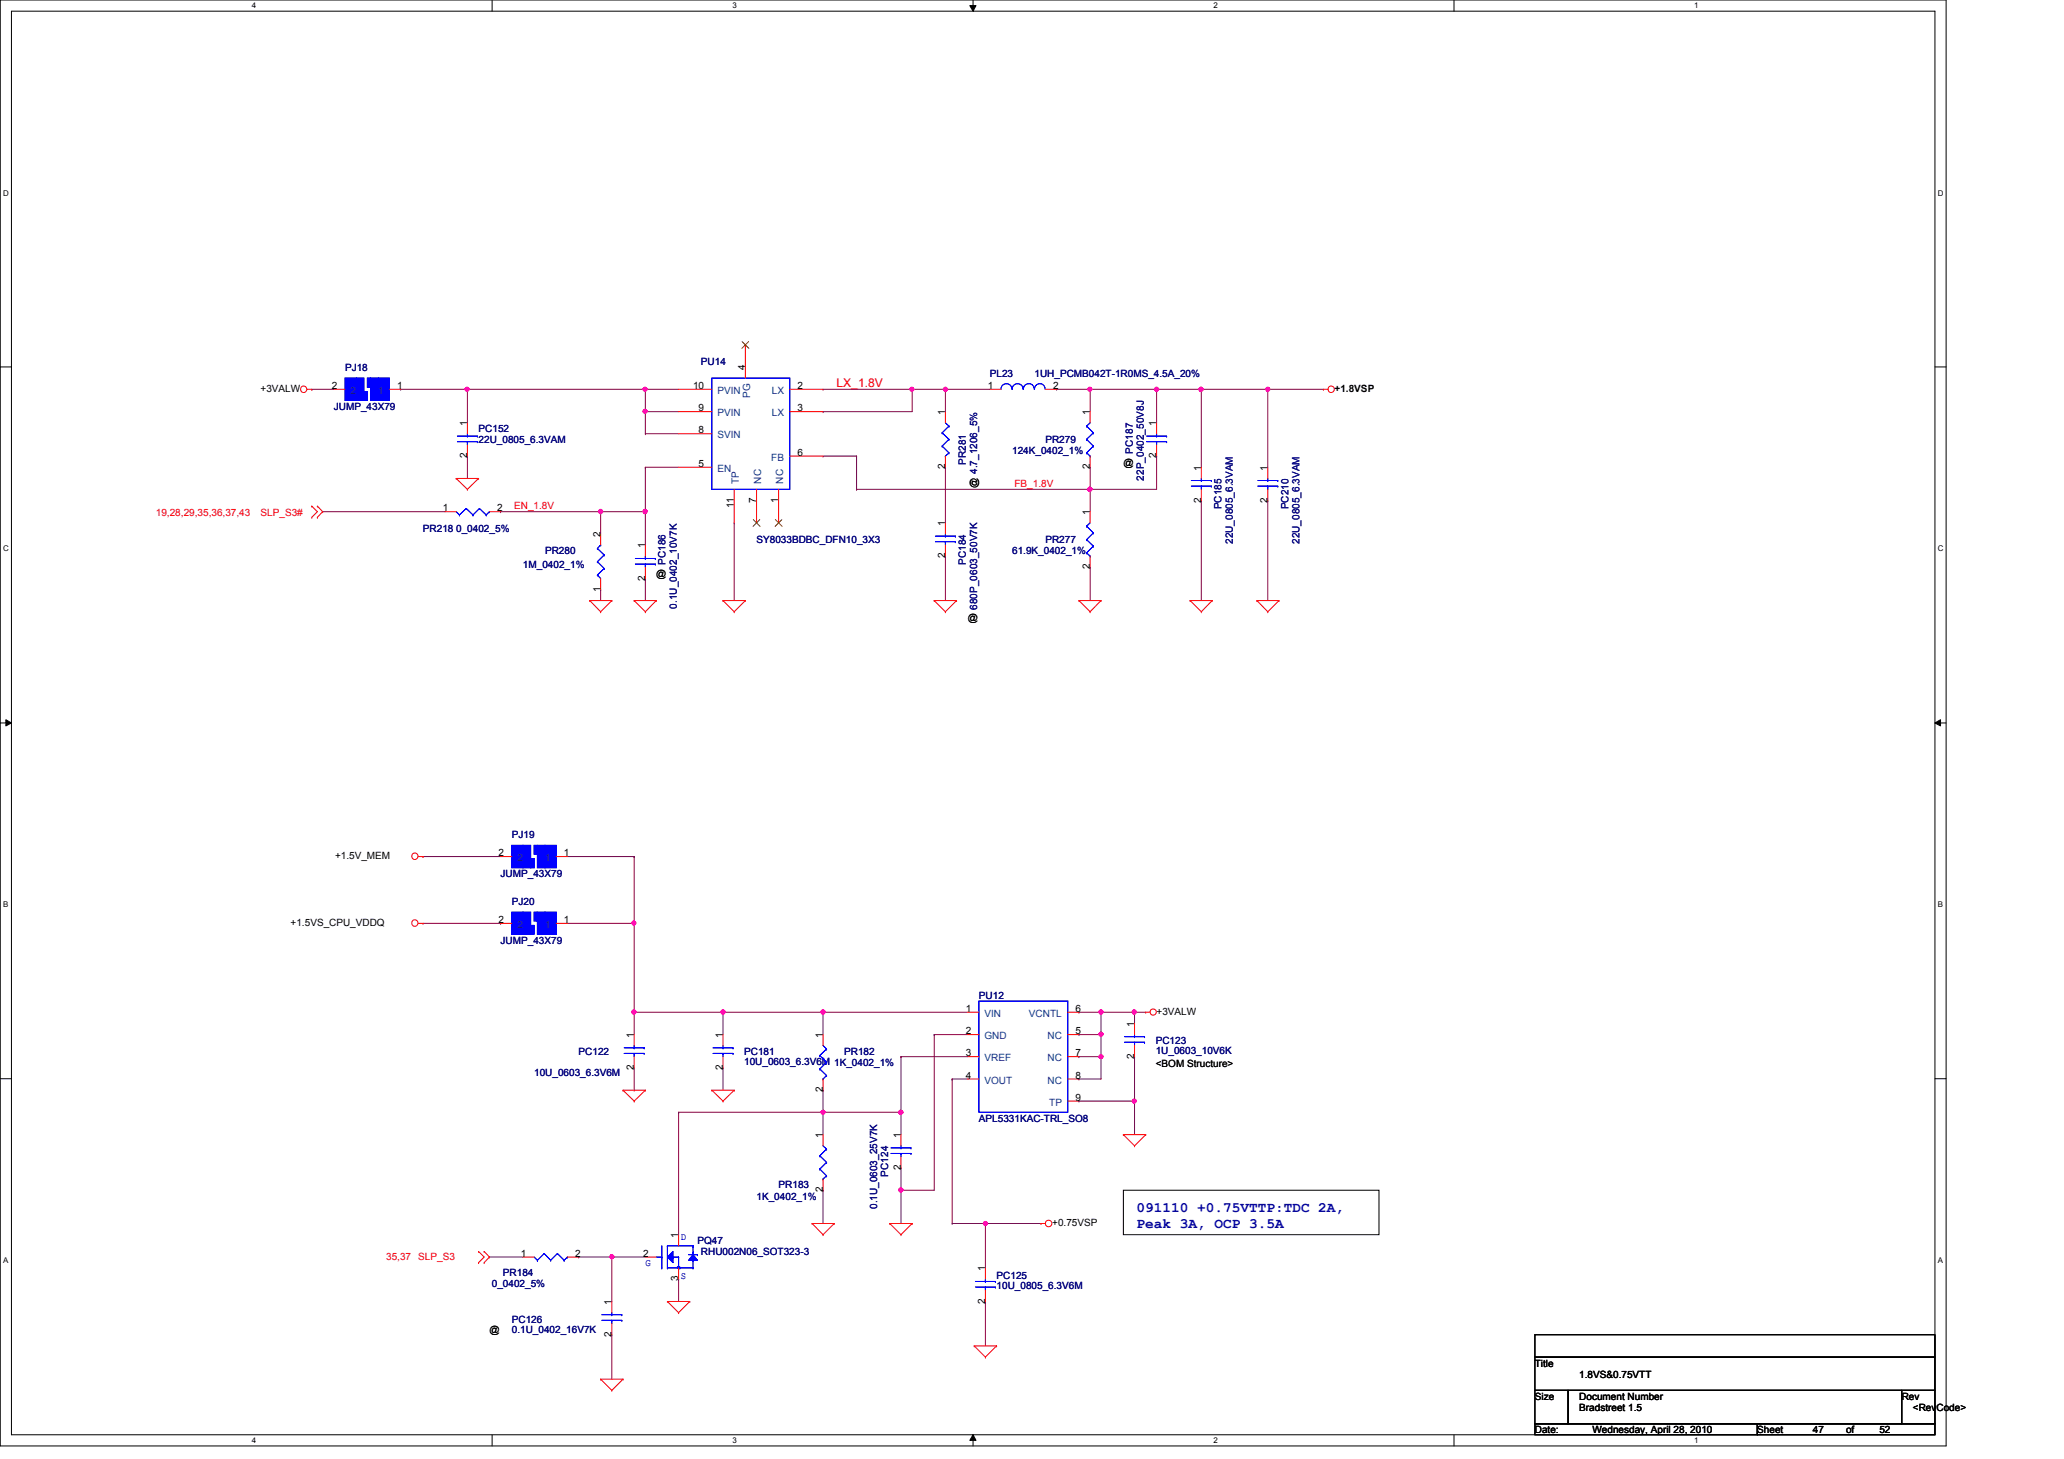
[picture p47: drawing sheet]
<svg xmlns="http://www.w3.org/2000/svg" width="297mm" height="210mm" viewBox="0 0 297 210" stroke-linecap="round" stroke-linejoin="round" font-family="sans-serif">
<defs><g id="words">
<g font-size="2.1" fill="#0000a0">
<text x="163.6" y="174.4">091110 +0.75VTTP:TDC 2A,</text>
<text x="163.6" y="176.7">Peak 3A, OCP 3.5A</text>
</g>
<text font-size="1.7" fill="#f00" x="120.4" y="55.7">LX_1.8V</text>
<g font-size="1.4" fill="#000080">
<text x="49.7" y="53.4">PJ18</text>
<text x="100.9" y="52.6">PU14</text>
<text x="48" y="59">JUMP_43X79</text>
<text x="142.4" y="54.2">PL23</text>
<text x="148.9" y="54.2">1UH_PCMB042T-1R0MS_4.5A_20%</text>
<text x="68.9" y="62.2">PC152</text>
<text x="68.9" y="63.8">22U_0805_6.3VAM</text>
<text x="145.7" y="65.4">124K_0402_1%</text>
<text x="150.4" y="63.8">PR279</text>
<text x="163" y="65.3" transform="rotate(-90 163 65.3)">PC187</text>
<text x="139" y="66.9" transform="rotate(-90 139 66.9)">PR281</text>
<text x="164.6" y="69.1" transform="rotate(-90 164.6 69.1)">22P_0402_50V8J</text>
<text x="60.9" y="76.6">PR218 0_0402_5%</text>
<text x="175.8" y="73.3" transform="rotate(-90 175.8 73.3)">PC185</text>
<text x="185.4" y="73.3" transform="rotate(-90 185.4 73.3)">PC210</text>
<text x="75.3" y="81.7">1M_0402_1%</text>
<text x="78.4" y="79.8">PR280</text>
<text x="95.8" y="81.3" transform="rotate(-90 95.8 81.3)">PC186</text>
<text x="108.9" y="78.2">SY8033BDBC_DFN10_3X3</text>
<text x="139" y="81.3" transform="rotate(-90 139 81.3)">PC184</text>
<text x="145.7" y="79.8">61.9K_0402_1%</text>
<text x="150.4" y="78.2">PR277</text>
<text x="177.4" y="78.3" transform="rotate(-90 177.4 78.3)">22U_0805_6.3VAM</text>
<text x="187" y="78.3" transform="rotate(-90 187 78.3)">22U_0805_6.3VAM</text>
<text x="97.4" y="87.5" transform="rotate(-90 97.4 87.5)">0.1U_0402_10V7K</text>
<text x="140.6" y="87.7" transform="rotate(-90 140.6 87.7)">680P_0603_50V7K</text>
<text x="73.7" y="120.6">PJ19</text>
<text x="72" y="126.2">JUMP_43X79</text>
<text x="73.7" y="130.2">PJ20</text>
<text x="72" y="135.8">JUMP_43X79</text>
<text x="140.9" y="143.8">PU12</text>
<text x="76.9" y="154.8">10U_0603_6.3V6M</text>
<text x="83.3" y="151.8">PC122</text>
<text x="107.1" y="151.8">PC181</text>
<text x="107.1" y="153.2">10U_0603_6.3V6M 1K_0402_1%</text>
<text x="121.5" y="151.8">PR182</text>
<text x="166.3" y="150.2">PC123</text>
<text x="166.3" y="151.6">1U_0603_10V6K</text>
<text x="140.9" y="161.4">APL5331KAC-TRL_SO8</text>
<text x="108.9" y="172.6">1K_0402_1%</text>
<text x="112.1" y="171">PR183</text>
<text x="126.2" y="173.9" transform="rotate(-90 126.2 173.9)">0.1U_0603_25V7K</text>
<text x="127.8" y="169.3" transform="rotate(-90 127.8 169.3)">PC124</text>
<text x="100.4" y="179">PQ47</text>
<text x="70.8" y="185.2">0_0402_5%</text>
<text x="72.4" y="183.6">PR184</text>
<text x="100.9" y="180.6">RHU002N06_SOT323-3</text>
<text x="143.4" y="183.9">PC125</text>
<text x="143.4" y="185.4">10U_0805_6.3V6M</text>
<text x="73.7" y="190.3">PC126</text>
<text x="73.7" y="191.8">0.1U_0402_16V7K</text>
</g>
<g font-size="1.4">
<text x="107.2" y="53.3" transform="rotate(-90 107.2 53.3)">4</text>
<text x="37.5" y="56.4">+3VALW</text>
<text x="47.7" y="56">2</text>
<text x="57.1" y="56">1</text>
<text x="99.7" y="56">10</text>
<text x="100.5" y="59.2">9</text>
<text x="114.8" y="59.2">3</text>
<text x="114.8" y="56">2</text>
<text x="136" y="59.7" transform="rotate(-90 136 59.7)">1</text>
<text x="142.2" y="56">1</text>
<text x="151.6" y="56">2</text>
<text x="156.8" y="59.7" transform="rotate(-90 156.8 59.7)">1</text>
<text x="192.1" y="56.4">+1.8VSP</text>
<text x="67.2" y="65.9" transform="rotate(-90 67.2 65.9)">2</text>
<text x="67.2" y="61.3" transform="rotate(-90 67.2 61.3)">1</text>
<text x="100.5" y="62.4">8</text>
<text x="114.8" y="65.6">6</text>
<text x="166.4" y="65.9" transform="rotate(-90 166.4 65.9)">2</text>
<text x="166.4" y="61.3" transform="rotate(-90 166.4 61.3)">1</text>
<text x="100.5" y="67.2">5</text>
<text x="136" y="67.5" transform="rotate(-90 136 67.5)">2</text>
<text x="140.6" y="70.3" transform="rotate(-90 140.6 70.3)">@ 4.7_1206_5%</text>
<text x="156.8" y="67.5" transform="rotate(-90 156.8 67.5)">2</text>
<text x="161.7" y="67">@</text>
<text x="172.8" y="67.7" transform="rotate(-90 172.8 67.7)">1</text>
<text x="182.4" y="67.7" transform="rotate(-90 182.4 67.7)">1</text>
<text x="63.8" y="73.6">1</text>
<text x="71.5" y="73.6">2</text>
<text x="86.4" y="77.3" transform="rotate(-90 86.4 77.3)">2</text>
<text x="105.6" y="73.1" transform="rotate(-90 105.6 73.1)">11</text>
<text x="108.8" y="72.3" transform="rotate(-90 108.8 72.3)">7</text>
<text x="112" y="72.3" transform="rotate(-90 112 72.3)">1</text>
<text x="136" y="75.7" transform="rotate(-90 136 75.7)">1</text>
<text x="156.8" y="74.1" transform="rotate(-90 156.8 74.1)">1</text>
<text x="172.8" y="72.3" transform="rotate(-90 172.8 72.3)">2</text>
<text x="182.4" y="72.3" transform="rotate(-90 182.4 72.3)">2</text>
<text x="92.8" y="83.5" transform="rotate(-90 92.8 83.5)">2</text>
<text x="92.8" y="78.9" transform="rotate(-90 92.8 78.9)">1</text>
<text x="94.4" y="83">@</text>
<text x="136" y="80.3" transform="rotate(-90 136 80.3)">2</text>
<text x="156.8" y="81.9" transform="rotate(-90 156.8 81.9)">2</text>
<text x="86.4" y="85.1" transform="rotate(-90 86.4 85.1)">1</text>
<text x="139.3" y="89.4">@</text>
<text x="48.2" y="123.6">+1.5V_MEM</text>
<text x="71.8" y="123.2">2</text>
<text x="81.1" y="123.2">1</text>
<text x="41.8" y="133.2">+1.5VS_CPU_VDDQ</text>
<text x="71.8" y="132.8">2</text>
<text x="81.1" y="132.8">1</text>
<text x="91.2" y="149.3" transform="rotate(-90 91.2 149.3)">1</text>
<text x="104" y="149.3" transform="rotate(-90 104 149.3)">1</text>
<text x="118.4" y="149.3" transform="rotate(-90 118.4 149.3)">1</text>
<text x="139" y="148.8">2</text>
<text x="139" y="145.6">1</text>
<text x="154.8" y="148.8">5</text>
<text x="154.8" y="145.6">6</text>
<text x="163.2" y="147.7" transform="rotate(-90 163.2 147.7)">1</text>
<text x="166.5" y="146">+3VALW</text>
<text x="91.2" y="153.9" transform="rotate(-90 91.2 153.9)">2</text>
<text x="104" y="153.9" transform="rotate(-90 104 153.9)">2</text>
<text x="139" y="155.2">4</text>
<text x="139" y="152">3</text>
<text x="154.8" y="152">7</text>
<text x="154.8" y="155.2">8</text>
<text x="163.2" y="152.3" transform="rotate(-90 163.2 152.3)">2</text>
<text x="166.3" y="153.5">&lt;BOM Structure&gt;</text>
<text x="118.4" y="157.1" transform="rotate(-90 118.4 157.1)">2</text>
<text x="154.8" y="158.4">9</text>
<text x="118.4" y="163.7" transform="rotate(-90 118.4 163.7)">1</text>
<text x="129.6" y="163.7" transform="rotate(-90 129.6 163.7)">1</text>
<text x="118.4" y="171.5" transform="rotate(-90 118.4 171.5)">2</text>
<text x="129.6" y="168.3" transform="rotate(-90 129.6 168.3)">2</text>
<text x="97.6" y="178.1" transform="rotate(-90 97.6 178.1)">1</text>
<text x="151.4" y="176.4">+0.75VSP</text>
<text x="75" y="180.8">1</text>
<text x="82.8" y="180.8">2</text>
<text x="92.5" y="180.8">2</text>
<text x="97.6" y="184.3" transform="rotate(-90 97.6 184.3)">3</text>
<text x="141.8" y="182.9" transform="rotate(-90 141.8 182.9)">1</text>
<text x="70.4" y="191.8">@</text>
<text x="88" y="187.7" transform="rotate(-90 88 187.7)">1</text>
<text x="141.8" y="187.5" transform="rotate(-90 141.8 187.5)">2</text>
<text x="88" y="192.3" transform="rotate(-90 88 192.3)">2</text>
<text x="220.9" y="196.6">Title</text>
<text x="220.9" y="201.4">Size</text>
<text x="227.3" y="201.4">Document Number</text>
<text x="227.3" y="203">Bradstreet 1.5</text>
<text x="227.3" y="198.2">1.8VS&amp;0.75VTT</text>
<text x="273.7" y="201.4">Rev</text>
<text x="275.3" y="203">&lt;RevCode&gt;</text>
<text x="220.9" y="206.2">Date:</text>
<text x="229.2" y="206.2">Wednesday, April 28, 2010</text>
<text x="252.9" y="206.2">Sheet</text>
<text x="260.9" y="206.2">47</text>
<text x="265.7" y="206.2">of</text>
<text x="270.5" y="206.2">52</text>
</g>
<g font-size="1.4" fill="#004080">
<text x="50.5" y="56.7">2</text>
<text x="54.4" y="56.7">1</text>
<text x="103.2" y="56.7">PVIN</text>
<text x="103.2" y="59.9">PVIN</text>
<text x="107.9" y="57.3" transform="rotate(-90 107.9 57.3)">PG</text>
<text x="111.1" y="59.9">LX</text>
<text x="111.1" y="56.7">LX</text>
<text x="103.2" y="63.1">SVIN</text>
<text x="103.2" y="67.9">EN</text>
<text x="106.3" y="69.6" transform="rotate(-90 106.3 69.6)">TP</text>
<text x="109.6" y="69.6" transform="rotate(-90 109.6 69.6)">NC</text>
<text x="111" y="66.3">FB</text>
<text x="112.7" y="69.6" transform="rotate(-90 112.7 69.6)">NC</text>
<text x="74.5" y="123.9">2</text>
<text x="78.4" y="123.9">1</text>
<text x="74.5" y="133.5">2</text>
<text x="78.4" y="133.5">1</text>
<text x="141.7" y="149.5">GND</text>
<text x="141.7" y="146.3">VIN</text>
<text x="148.1" y="146.3">VCNTL</text>
<text x="150.7" y="149.5">NC</text>
<text x="141.7" y="155.9">VOUT</text>
<text x="141.7" y="152.7">VREF</text>
<text x="150.7" y="152.7">NC</text>
<text x="150.7" y="155.9">NC</text>
<text x="151" y="159.1">TP</text>
</g>
<g font-size="1.4" fill="#f00">
<text x="146" y="70.1">FB_1.8V</text>
<text x="22.4" y="74.2">19,28,29,35,36,37,43</text>
<text x="37.5" y="74.2">SLP_S3#</text>
<text x="74" y="73.3">EN_1.8V</text>
<text x="55.6" y="181.2">35,37</text>
<text x="60.2" y="181.2">SLP_S3</text>
</g>
<g font-size="1.4" fill="#00f">
<text x="98" y="178.4">D</text>
<text x="92.9" y="182.2">G</text>
<text x="98" y="183.9">S</text>
</g>
<g font-size="1.1">
<text x="36.2" y="1.1">4</text>
<text x="105.4" y="1.1">3</text>
<text x="174.6" y="1.1">2</text>
<text x="243.8" y="1.1">1</text>
<text x=".5" y="28.2">D</text>
<text x="278.9" y="28.2">D</text>
<text x=".5" y="79.3">C</text>
<text x="278.9" y="79.3">C</text>
<text x=".5" y="130.6">B</text>
<text x="278.9" y="130.6">B</text>
<text x=".5" y="181.7">A</text>
<text x="278.9" y="181.7">A</text>
<text x="36.2" y="207.6">4</text>
<text x="105.4" y="207.6">3</text>
<text x="174.6" y="207.6">2</text>
<text x="243.8" y="207.6">1</text>
</g>
</g></defs>
<path d="M0 0h280.1v208h-280.1zM1.6 1.6h276.9v204.8h-276.9z" fill="none" stroke="#000" stroke-width=".14"/>
<g fill="#fff">
<path d="M36.2 .2h.6v1.2h-.6z"/>
<path d="M36.2 206.6h.6v1.2h-.6z"/>
</g>
<path d="M70.8 0v1.6M70.8 206.4v1.6" fill="none" stroke="#000" stroke-width=".14"/>
<g fill="#fff">
<path d="M105.4 .2h.6v1.2h-.6z"/>
<path d="M105.4 206.6h.6v1.2h-.6z"/>
</g>
<path d="M139.6 .8h.9l-.5 .8zM140 0v1.6M140 206.4l.5 .8h-.9zM140 206.4v1.6" fill="none" stroke="#000" stroke-width=".14"/>
<path d="M139.6 .8h.9l-.5 .8zM140 206.4l.5 .8h-.9z" fill="#000"/>
<g fill="#fff">
<path d="M174.6 .2h.6v1.2h-.6z"/>
<path d="M174.6 206.6h.6v1.2h-.6z"/>
</g>
<path d="M209.3 0v1.6M209.3 206.4v1.6" fill="none" stroke="#000" stroke-width=".14"/>
<g fill="#fff">
<path d="M243.8 .2h.6v1.2h-.6z"/>
<path d="M243.8 206.6h.6v1.2h-.6z"/>
<path d="M.5 27.2h.7v1.2h-.7z"/>
<path d="M278.9 27.2h.8v1.2h-.8z"/>
<path d="M.5 78.4h.7v1.1h-.7z"/>
<path d="M278.9 78.4h.8v1.1h-.8z"/>
</g>
<path d="M0 52.8h1.6M278.5 52.8h1.6" fill="none" stroke="#000" stroke-width=".14"/>
<g fill="#fff">
<path d="M.5 129.6h.7v1.2h-.7z"/>
<path d="M278.9 129.6h.7v1.2h-.7z"/>
</g>
<path d="M0 104h1.6M.8 103.5l.8 .5-.8 .4zM278.5 104l.8-.5v.9zM278.5 104h1.6" fill="none" stroke="#000" stroke-width=".14"/>
<path d="M.8 103.5l.8 .5-.8 .4zM278.5 104l.8-.5v.9z" fill="#000"/>
<g fill="#fff">
<path d="M.5 180.8h.7v1.1h-.7z"/>
<path d="M278.9 180.8h.7v1.1h-.7z"/>
</g>
<path d="M0 155.2h1.6M278.5 155.2h1.6" fill="none" stroke="#000" stroke-width=".14"/>
<path d="M137 155.2h.1M137 155.2v20.8M163.3 145.6h.1M163.3 145.6h1.6M118.4 171.2h.1M118.4 171.2v4.8M137 176h.1M137 176h4.8" fill="none" stroke="#800040" stroke-width=".14"/>
<circle cx="163.2" cy="145.6" r=".31" fill="#f0f"/>
<circle cx="163.2" cy="145.6" r=".31" fill="none" stroke="#f0f" stroke-width=".14"/>
<path d="M91.3 132.8h.1M91.3 132.8v12.8" fill="none" stroke="#800040" stroke-width=".14"/>
<circle cx="91.2" cy="132.8" r=".3" fill="#f0f"/>
<circle cx="91.2" cy="132.8" r=".3" fill="none" stroke="#f0f" stroke-width=".14"/>
<path d="M104.1 145.6h.1M104.1 145.6h35.2M118.4 145.6h.1M155.3 155.2h.1M155.3 155.2h3.2M129.7 160h.1M129.7 160v3.2" fill="none" stroke="#800040" stroke-width=".14"/>
<circle cx="118.4" cy="145.6" r=".31" fill="#f0f"/>
<circle cx="118.4" cy="145.6" r=".31" fill="none" stroke="#f0f" stroke-width=".14"/>
<circle cx="104" cy="145.6" r=".31" fill="#f0f"/>
<circle cx="104" cy="145.6" r=".31" fill="none" stroke="#f0f" stroke-width=".14"/>
<path d="M91.3 145.6h.1M91.3 145.6v3.2M137 155.2h.1M137 155.2h2.3M158.5 148.8h.1M158.5 148.8v3.2" fill="none" stroke="#800040" stroke-width=".14"/>
<circle cx="158.5" cy="152" r=".3" fill="#f0f"/>
<circle cx="158.5" cy="152" r=".3" fill="none" stroke="#f0f" stroke-width=".14"/>
<circle cx="158.5" cy="148.8" r=".3" fill="#f0f"/>
<circle cx="158.5" cy="148.8" r=".3" fill="none" stroke="#f0f" stroke-width=".14"/>
<g fill="none" stroke="#800040" stroke-width=".14">
<path d="M155.3 148.8h.1M155.3 145.6h.1M155.3 145.6h3.2M158.5 152h.1M158.5 145.6h.1M158.5 145.6v3.2h-3.2M158.5 152v3.2M163.3 145.6h.1M163.3 145.6v1.6M97.7 160h.1M97.7 160v17.6M118.4 160h.1"/>
<path d="M118.4 160v3.2M118.4 160h11.3M97.7 184h.1M97.7 184v3.2"/>
</g>
<circle cx="129.6" cy="160" r=".31" fill="#f0f"/>
<circle cx="129.6" cy="160" r=".31" fill="none" stroke="#f0f" stroke-width=".14"/>
<circle cx="118.4" cy="160" r=".3" fill="#f0f"/>
<circle cx="118.4" cy="160" r=".3" fill="none" stroke="#f0f" stroke-width=".14"/>
<path d="M118.4 145.6h.1M118.4 145.6v3.2M163.3 158.4h.1M163.3 158.4v4.8" fill="none" stroke="#800040" stroke-width=".14"/>
<circle cx="163.2" cy="158.4" r=".3" fill="#f0f"/>
<circle cx="163.2" cy="158.4" r=".3" fill="none" stroke="#f0f" stroke-width=".14"/>
<path d="M129.7 152h.1M129.7 152v8M155.3 152h.1M155.3 152h3.2M158.5 145.6h.1M158.5 145.6h4.8" fill="none" stroke="#800040" stroke-width=".14"/>
<circle cx="158.4" cy="145.6" r=".31" fill="#f0f"/>
<circle cx="158.4" cy="145.6" r=".31" fill="none" stroke="#f0f" stroke-width=".14"/>
<path d="M129.7 152h.1M129.7 152h9.6M134.4 148.8h.1M134.4 148.8h4.9M134.4 148.8v22.4h-4.7M155.3 158.4h.1M163.3 152h.1M163.3 152v6.4h-8M129.7 171.2h.1M129.7 168h.1M129.7 168v8" fill="none" stroke="#800040" stroke-width=".14"/>
<circle cx="129.6" cy="171.2" r=".31" fill="#f0f"/>
<circle cx="129.6" cy="171.2" r=".31" fill="none" stroke="#f0f" stroke-width=".14"/>
<path d="M118.4 156.8h.1M118.4 156.8v3.2h-20.7M97.7 160h.1M141.8 176h.1M141.8 176v6.4M88 192h.1M88 192v6.4" fill="none" stroke="#800040" stroke-width=".14"/>
<circle cx="141.8" cy="176" r=".3" fill="#f0f"/>
<circle cx="141.8" cy="176" r=".3" fill="none" stroke="#f0f" stroke-width=".14"/>
<path d="M141.8 176h.1M141.8 176h8M70.4 180.8h.1M70.4 180.8h4.9M88 180.8h.1M88 180.8v6.4M141.8 187.2h.1M141.8 187.2v6.4" fill="none" stroke="#800040" stroke-width=".14"/>
<circle cx="88.1" cy="180.8" r=".3" fill="#f0f"/>
<circle cx="88.1" cy="180.8" r=".3" fill="none" stroke="#f0f" stroke-width=".14"/>
<path d="M91.3 145.6h.1M91.3 145.6h12.8M104.1 153.6h.1M104.1 145.6h.1M104.1 145.6v3.2M104.1 153.6v3.2" fill="none" stroke="#800040" stroke-width=".14"/>
<circle cx="91.2" cy="145.6" r=".31" fill="#f0f"/>
<circle cx="91.2" cy="145.6" r=".31" fill="none" stroke="#f0f" stroke-width=".14"/>
<g fill="none" stroke="#800040" stroke-width=".14">
<path d="M67.3 56h.1M67.3 56v4.8M67.3 65.6h.1M67.3 65.6v3.2M92.9 62.4h.1M92.9 62.4h4.8M118.4 65.6h.1M118.4 65.6h4.9M123.3 65.6h.1M123.3 65.6v4.8M91.3 156.8h.1M91.3 153.6v3.2"/>
<path d="M83.3 180.8h.1M83.3 180.8h9.6M88 180.8h.1"/>
</g>
<circle cx="67.2" cy="56" r=".3" fill="#f0f"/>
<circle cx="67.2" cy="56" r=".3" fill="none" stroke="#f0f" stroke-width=".14"/>
<path d="M57.7 56h.1M57.7 56h35.2M67.3 56h.1M152.1 56h.1M152.1 56h4.8M123.3 70.4h.1M123.3 70.4h33.6M156.9 70.4h.1M156.9 70.4v3.2" fill="none" stroke="#800040" stroke-width=".14"/>
<circle cx="156.8" cy="70.4" r=".3" fill="#f0f"/>
<circle cx="156.8" cy="70.4" r=".3" fill="none" stroke="#f0f" stroke-width=".14"/>
<path d="M156.9 56h.1M156.9 56h9.6M166.5 56h.1M166.5 56v4.8" fill="none" stroke="#800040" stroke-width=".14"/>
<circle cx="156.8" cy="56" r=".3" fill="#f0f"/>
<circle cx="156.8" cy="56" r=".3" fill="none" stroke="#f0f" stroke-width=".14"/>
<path d="M156.9 70.4h.1M166.5 65.6h.1M166.5 65.6v4.8h-9.6" fill="none" stroke="#800040" stroke-width=".14"/>
<circle cx="156.8" cy="70.4" r=".3" fill="#f0f"/>
<circle cx="156.8" cy="70.4" r=".3" fill="none" stroke="#f0f" stroke-width=".14"/>
<path d="M166.5 56h.1M166.5 56h6.4" fill="none" stroke="#800040" stroke-width=".14"/>
<circle cx="172.8" cy="56" r=".3" fill="#f0f"/>
<circle cx="172.8" cy="56" r=".3" fill="none" stroke="#f0f" stroke-width=".14"/>
<circle cx="166.5" cy="56" r=".3" fill="#f0f"/>
<circle cx="166.5" cy="56" r=".3" fill="none" stroke="#f0f" stroke-width=".14"/>
<path d="M92.9 56h.1M92.9 59.2h.1M92.9 56v6.4M92.9 59.2h4.8" fill="none" stroke="#800040" stroke-width=".14"/>
<circle cx="92.8" cy="59.2" r=".3" fill="#f0f"/>
<circle cx="92.8" cy="59.2" r=".3" fill="none" stroke="#f0f" stroke-width=".14"/>
<path d="M118.4 56h.1M118.4 59.2h.1M118.4 56h12.9M131.3 56h.1M131.3 56v3.2h-12.9" fill="none" stroke="#800040" stroke-width=".14"/>
<circle cx="131.2" cy="56" r=".3" fill="#f0f"/>
<circle cx="131.2" cy="56" r=".3" fill="none" stroke="#f0f" stroke-width=".14"/>
<path d="M136.1 56h.1M136.1 56h6.3" fill="none" stroke="#800040" stroke-width=".14"/>
<circle cx="136.1" cy="56" r=".3" fill="#f0f"/>
<circle cx="136.1" cy="56" r=".3" fill="none" stroke="#f0f" stroke-width=".14"/>
<path d="M156.9 56h.1M156.9 56v3.2M172.9 56h.1M172.9 56v11.2M172.9 72h.1M172.9 72v14.4M156.9 81.6h.1M156.9 81.6v4.8" fill="none" stroke="#800040" stroke-width=".14"/>
<circle cx="172.8" cy="56" r=".3" fill="#f0f"/>
<circle cx="172.8" cy="56" r=".3" fill="none" stroke="#f0f" stroke-width=".14"/>
<path d="M172.9 56h.1M172.9 56h9.6M182.5 56h.1M182.5 56v11.2M182.5 72h.1M182.5 72v14.4" fill="none" stroke="#800040" stroke-width=".14"/>
<circle cx="182.5" cy="56" r=".3" fill="#f0f"/>
<circle cx="182.5" cy="56" r=".3" fill="none" stroke="#f0f" stroke-width=".14"/>
<path d="M86.4 73.6h.1M86.4 73.6h6.5" fill="none" stroke="#800040" stroke-width=".14"/>
<circle cx="92.8" cy="73.6" r=".31" fill="#f0f"/>
<circle cx="92.8" cy="73.6" r=".31" fill="none" stroke="#f0f" stroke-width=".14"/>
<path d="M92.9 56h.1M92.9 56h4.8M46.4 73.6h.1M46.4 73.6h17.6M92.9 67.2h.1M92.9 73.6h.1M92.9 67.2v11.2M92.9 67.2h4.8M92.9 83.2h.1M92.9 83.2v3.2" fill="none" stroke="#800040" stroke-width=".14"/>
<circle cx="92.8" cy="56" r=".3" fill="#f0f"/>
<circle cx="92.8" cy="56" r=".3" fill="none" stroke="#f0f" stroke-width=".14"/>
<g fill="none" stroke="#800040" stroke-width=".14">
<path d="M44.9 56h.1M44.9 56h3.1M131.3 56h.1M131.3 56h4.8M136.1 56h.1M136.1 56v3.2M86.4 73.6h.1M86.4 73.6v3.2M105.7 75.2h.1M105.7 75.2v11.2M136.1 67.2h.1M136.1 67.2v8"/>
<path d="M156.9 67.2h.1M156.9 67.2v3.2M136.1 80h.1M136.1 80v6.4"/>
</g>
<circle cx="86.4" cy="73.6" r=".31" fill="#f0f"/>
<circle cx="86.4" cy="73.6" r=".31" fill="none" stroke="#f0f" stroke-width=".14"/>
<g fill="none" stroke="#800040" stroke-width=".14">
<path d="M182.5 56h.1M182.5 56h8M72 73.6h.1M72 73.6h14.4M86.4 84.8h.1M86.4 84.8v1.6M60.9 123.2h.1M60.9 123.2h11.1M60.9 132.8h11.1M72 132.8h.1M81.7 123.2h9.6M81.7 132.8h9.6"/>
<path d="M91.3 123.2h.1M91.3 132.8h.1M91.3 123.2v9.6"/>
</g>
<g fill="none" stroke="#f00" stroke-width=".14">
<path d="M44.2 56h.7M44.9 56h.1M190.5 56h.1M190.5 56h.6M44.9 74.4h.1M44.9 72.8h.1M44.9 72.8l.8 .8-.8 .8M45.7 72.8h.1M45.7 74.4h.1M45.7 72.8l.7 .8-.7 .8M65.7 68.8h.1M65.7 68.8h3.2"/>
<path d="M65.7 68.8l1.6 1.6M67.3 70.4h.1M68.9 68.8h.1M68.9 68.8l-1.6 1.6M166.5 60.8v1.6M166.5 64v1.6M84.9 86.4h.1M84.9 86.4h3.1M84.9 86.4l1.5 1.6M86.4 88h.1M88 86.4h.1M88 86.4l-1.6 1.6"/>
<path d="M91.3 86.4h.1M91.3 86.4h3.1M91.3 86.4l1.6 1.6M92.9 88h.1M94.4 86.4h.1M94.4 86.4l-1.5 1.6M104.1 86.4h.1M104.1 86.4h3.2M104.1 86.4l1.6 1.6M105.7 88h.1M107.3 86.4h.1M107.3 86.4l-1.6 1.6"/>
<path d="M134.4 86.4h.1M134.4 86.4h3.3M134.4 86.4l1.7 1.6M136.1 88h.1M137.7 86.4h.1M137.7 86.4l-1.6 1.6M155.3 86.4h.1M155.3 86.4h3.2M155.3 86.4l1.6 1.6M156.9 88h.1M158.5 86.4h.1M158.5 86.4l-1.6 1.6"/>
<path d="M171.3 86.4h.1M171.3 86.4h3.2M171.3 86.4l1.6 1.6M172.9 88h.1M174.5 86.4h.1M174.5 86.4l-1.6 1.6M180.9 86.4h.1M180.9 86.4h3.2M180.9 86.4l1.6 1.6M182.5 88h.1M184.1 86.4h.1M184.1 86.4l-1.6 1.6"/>
<path d="M60.2 123.2h.7M60.2 132.8h.7M60.9 123.2h.1M60.9 132.8h.1M89.7 156.8h.1M89.7 156.8h3.2M89.7 156.8l1.6 1.6M91.3 158.4h.1M92.9 156.8h.1M92.9 156.8l-1.6 1.6M102.4 156.8h.1M102.4 156.8h3.3"/>
<path d="M102.4 156.8l1.7 1.6M104.1 158.4h.1M104.1 148.8v1.6M104.1 152v1.6M105.7 156.8h.1M105.7 156.8l-1.6 1.6M139.3 145.6h1.6M139.3 155.2h1.6M139.3 148.8h1.6M139.3 152h1.6M153.7 145.6h1.6M153.7 155.2h1.6"/>
<path d="M153.7 148.8h1.6M153.7 152h1.6M153.7 158.4h1.6M163.3 147.2v1.6M163.3 150.4v1.6M164.9 145.6h.1M164.9 145.6h.6M116.9 176h.1M116.9 176h3.2M116.9 176l1.5 1.6M118.4 177.6h.1M118.4 163.2v1.6"/>
<path d="M118.4 169.6v1.6M120.1 176h.1M120.1 176l-1.7 1.6M128.1 176h.1M128.1 176h3.2M128.1 176l1.6 1.6M129.7 177.6h.1M131.3 176h.1M131.3 176l-1.6 1.6M149.8 176h.1M149.8 176h.6M161.7 163.2h.1"/>
<path d="M161.7 163.2h3.2M161.7 163.2l1.6 1.6M163.3 164.8h.1M164.9 163.2h.1M164.9 163.2l-1.6 1.6M68.9 180h.1M68.9 181.7h.1M68.9 180l.8 .8-.8 .9M69.7 181.7h.1M69.7 180h.1M69.7 180l.7 .8-.7 .9M86.4 198.4h.1"/>
<path d="M86.4 198.4h3.3M86.4 198.4l1.6 1.6M89.7 198.4h.1M89.7 198.4l-1.7 1.6M96.1 187.2h.1M96.1 187.2h3.2M96.1 187.2l1.6 1.6M97.7 188.8h.1M99.3 187.2h.1M99.3 187.2l-1.6 1.6M140.2 193.6h.1M140.2 193.6h3.2"/>
<path d="M140.2 193.6l1.6 1.6M141.8 195.2h.1M141.8 182.4v1.6M141.8 185.6v1.6M143.4 193.6h.1M143.4 193.6l-1.6 1.6M88 200h.1"/>
<circle cx="43.7" cy="56" r=".46"/>
<circle cx="191.6" cy="56" r=".46"/>
<circle cx="59.7" cy="123.2" r=".46"/>
<circle cx="59.7" cy="132.8" r=".46"/>
<circle cx="166" cy="145.6" r=".45"/>
<circle cx="150.9" cy="176" r=".47"/>
</g>
<path d="M161.7 171.2h36.8v6.4h-36.8zM220.9 192h57.6v3.2h-57.6zM220.9 195.2h57.6v4.8h-57.6zM220.9 200h4.8v4.9h-4.8zM220.9 204.9h32v1.5h-32zM225.7 200h48v4.9h-48zM252.9 204.9h25.6v1.5h-25.6zM273.7 200h4.8v4.9h-4.8z" fill="none" stroke="#000" stroke-width=".14"/>
<g fill="none" stroke="#00f" stroke-width=".14">
<path d="M165 63.5h2.9M165 62.7h2.9M166.5 62.7h.1M166.5 63.5h.1M166.5 62.4v.3M166.5 63.5v.5M167.9 63.5h.1M167.9 62.7h.1M102.6 151.6h2.9M102.6 150.7h2.9M104.1 150.7h.1M104.1 151.6h.1"/>
<path d="M104.1 150.4v.3M104.1 151.6v.4M105.5 151.6h.1M105.5 150.7h.1M140.9 144h12.8v16h-12.8zM161.8 149.9h2.9M161.8 149.1h2.9M163.3 149.1h.1M163.3 149.9h.1M163.3 148.8v.3M163.3 149.9v.5M164.7 149.9h.1"/>
<path d="M164.7 149.1h.1M118 166.3h.1M118 168.2h.1M118 166.3l1 .9M118 168.2l1 1M118.4 169.6h.1M118.4 164.8l.6 .5M119 165.3h.1M119 167.2h.1M119 169.2h.1M119 165.3l-1 1M119 167.2l-1 1"/>
<path d="M119 169.2l-.6 .4M140.4 185.2h2.9M140.4 184.4h2.9M141.8 184.4h.1M141.8 185.2h.1M141.8 184v.4M141.8 185.2v.4M143.3 185.2h.1M143.3 184.4h.1"/>
</g>
<path d="M96.1 180.8l.8-.8v1.7z" fill="#00f"/>
<path d="M96.1 180.8l.8-.8v1.7z" fill="none" stroke="#00f" stroke-width=".14"/>
<path d="M99.7 180.5l.7 .8h-1.3z" fill="#00f"/>
<g fill="none" stroke="#00f" stroke-width=".14">
<path d="M95.2 179.2v3.2M96.1 179.2h.1M96.1 179.2h3.6M96.1 179.2v3.2M99.7 179.2h.1M99.7 179.2v1.3M94.4 180.8h.8M95.2 180.8h.1M95.2 182.4h.1M96.1 182.4h.1M96.1 182.4h3.6M96.9 180.8h.1"/>
<path d="M96.9 180.8h.8M97.5 182.3h.1M97.5 182.3v.1M97.5 182.3h.3M97.7 182.4h.1M97.7 180.8h.1M97.7 180.8v1.6M97.8 182.3h.1M97.8 182.4h.1M97.8 182.3v.1M99.1 180.5h1.3M99.7 180.5l.7 .8h-1.3z"/>
<path d="M99.7 180.2h.1M99.7 182.4h.1M99.7 181.3h.1M99.7 181.3v1.1M100.4 180.5h.1"/>
</g>
<path d="M96.1 180.8l.8-.8v1.7z" fill="#00f"/>
<path d="M96.1 180.8l.8-.8v1.7z" fill="none" stroke="#00f" stroke-width=".14"/>
<path d="M99.7 180.5l.7 .8h-1.3z" fill="#00f"/>
<g fill="none" stroke="#00f" stroke-width=".14">
<path d="M134.6 77.9h2.9M134.6 77.1h2.9M136.1 77.1h.1M136.1 77.9h.1M136.1 76.8v.3M136.1 77.9v.5M137.5 77.9h.1M137.5 77.1h.1M156.4 75.7h.1M156.4 77.6h.1M156.4 79.5h.1M156.4 75.7l.9 1"/>
<path d="M156.4 77.6l.9 1M156.4 79.5l.5 .5M156.9 75.2l-.5 .5M157.3 76.7h.1M157.3 78.6h.1M157.3 76.7l-.9 .9M157.3 78.6l-.9 .9M171.4 69.9h2.9M171.4 69.1h2.9M172.9 69.1h.1M172.9 69.9h.1M172.9 68.8v.3"/>
<path d="M172.9 69.9v.5M174.3 69.9h.1M174.3 69.1h.1M156.9 80h.1M95.2 179.2v3.2M96.1 179.2h.1M96.1 179.2h3.6M96.1 179.2v3.2M99.7 179.2h.1M99.7 179.2v1.3M128.2 165.9h2.9M128.2 165.1h2.9"/>
<path d="M129.7 165.1h.1M129.7 165.9h.1M129.7 164.8v.3M129.7 165.9v.5M131.1 165.9h.1M131.1 165.1h.1M94.4 180.8h.8M95.2 180.8h.1M95.2 182.4h.1M96.1 182.4h.1M96.1 182.4h3.6M96.9 180.8h.1"/>
<path d="M96.9 180.8h.8M97.5 182.3h.1M97.5 182.3v.1M97.5 182.3h.3M97.7 182.4h.1M97.7 180.8h.1M97.7 180.8v1.6M97.8 182.3h.1M97.8 182.4h.1M97.8 182.3v.1M99.1 180.5h1.3M99.7 180.5l.7 .8h-1.3z"/>
<path d="M99.7 180.2h.1M99.7 182.4h.1M99.7 181.3h.1M99.7 181.3v1.1M100.4 180.5h.1"/>
</g>
<path d="M136.1 75.2v1.6M136.1 78.4v1.6M156.9 73.6v1.6M172.9 67.2v1.6M172.9 70.4v1.6M156.9 80v1.6M97.7 177.6v1.6M129.7 163.2v1.6M129.7 166.4v1.6M92.9 180.8h1.5M97.7 182.4v1.6" fill="none" stroke="#f00" stroke-width=".14"/>
<path d="M54.4 54.4h1.6v3.2h-1.6z" fill-rule="evenodd" fill="#00f"/>
<path d="M54.4 54.4h1.6v3.2h-1.6z" fill="none" stroke="#00f" stroke-width=".14"/>
<path d="M53.3 54.4h1.1v3.2h-1.1z" fill-rule="evenodd" fill="#00f"/>
<path d="M53.3 54.4h1.1v3.2h-1.1z" fill="none" stroke="#00f" stroke-width=".14"/>
<path d="M52.9 54.4h.4v1.3h-.4z" fill-rule="evenodd" fill="#00f"/>
<path d="M52.9 54.4h.4v1.3h-.4z" fill="none" stroke="#00f" stroke-width=".14"/>
<path d="M52.4 56.3h.5v1.3h-.5z" fill-rule="evenodd" fill="#00f"/>
<path d="M52.4 56.3h.5v1.3h-.5z" fill="none" stroke="#00f" stroke-width=".14"/>
<path d="M51.3 54.4h1.1v3.2h-1.1z" fill-rule="evenodd" fill="#00f"/>
<path d="M51.3 54.4h1.1v3.2h-1.1z" fill="none" stroke="#00f" stroke-width=".14"/>
<path d="M49.7 54.4h1.6v3.2h-1.6z" fill-rule="evenodd" fill="#00f"/>
<path d="M49.7 54.4h1.6v3.2h-1.6z" fill="none" stroke="#00f" stroke-width=".14"/>
<path d="M54.4 54.4h1.6v3.2h-1.6z" fill-rule="evenodd" fill="#00f"/>
<path d="M54.4 54.4h1.6v3.2h-1.6z" fill="none" stroke="#00f" stroke-width=".14"/>
<path d="M53.3 54.4h1.1v3.2h-1.1z" fill-rule="evenodd" fill="#00f"/>
<path d="M53.3 54.4h1.1v3.2h-1.1z" fill="none" stroke="#00f" stroke-width=".14"/>
<path d="M52.9 54.4h.4v1.3h-.4z" fill-rule="evenodd" fill="#00f"/>
<path d="M52.9 54.4h.4v1.3h-.4z" fill="none" stroke="#00f" stroke-width=".14"/>
<path d="M52.4 56.3h.5v1.3h-.5z" fill-rule="evenodd" fill="#00f"/>
<path d="M52.4 56.3h.5v1.3h-.5z" fill="none" stroke="#00f" stroke-width=".14"/>
<path d="M51.3 54.4h1.1v3.2h-1.1z" fill-rule="evenodd" fill="#00f"/>
<path d="M51.3 54.4h1.1v3.2h-1.1z" fill="none" stroke="#00f" stroke-width=".14"/>
<path d="M49.7 54.4h1.6v3.2h-1.6z" fill-rule="evenodd" fill="#00f"/>
<g fill="none" stroke="#00f" stroke-width=".14">
<path d="M49.7 54.4h1.6v3.2h-1.6zM102.4 54.4h11.3v16h-11.3zM144.1 56a.78 .78 0 0 1 .7-.8 .78 .78 0 0 1 .8 .8M145.7 56a.78 .78 0 0 1 .7-.8 .78 .78 0 0 1 .8 .8M147.3 56a.78 .78 0 0 1 .8-.8 .78 .78 0 0 1 .7 .8M148.9 56a.76 .76 0 0 1 .7-.8 .76 .76 0 0 1 .8 .8M65.7 73.6l.4 .5M66.1 74.1h.1M67.1 73.2h.1M67.1 73.2l-1 .9M67.1 73.2l1 .9M68.1 74.1h.1"/>
<path d="M69 73.2h.1M69 73.2l-.9 .9M69 73.2l1 .9M70 74.1h.1M70.4 73.6h.1M70.4 73.6l-.4 .5M181 69.9h2.9M181 69.1h2.9M182.5 69.1h.1M182.5 69.9h.1M182.5 68.8v.3M182.5 69.9v.5"/>
<path d="M183.9 69.9h.1M183.9 69.1h.1M91.4 81.2h2.9M91.4 80.3h2.9M92.9 80.3h.1M92.9 81.2h.1M92.9 80v.3M92.9 81.2v.4M94.3 81.2h.1M94.3 80.3h.1M89.8 151.6h2.9M89.8 150.7h2.9"/>
<path d="M91.3 150.7h.1M91.3 151.6h.1M91.3 150.4v.3M91.3 151.6v.4M92.7 151.6h.1M92.7 150.7h.1M118 151.8h.1M118 153.8h.1M118 151.8l1 1M118 153.8l1 .9M118.4 155.2h.1M118.4 150.4l.6 .5"/>
<path d="M119 150.9h.1M119 152.8h.1M119 154.7h.1M119 150.9l-1 .9M119 152.8l-1 1M119 154.7l-.6 .5"/>
</g>
<g fill="none" stroke="#f00" stroke-width=".14">
<path d="M48 56h1.7M56 56h1.7M97.7 56h4.7M97.7 59.2h4.7M107.3 49.6v4.8M113.7 56h4.7M113.7 59.2h4.7M142.4 56h1.7M150.4 56h1.7M64 73.6h1.7M70.4 73.6h1.6M92.9 78.4v1.6"/>
<path d="M97.7 67.2h4.7M97.7 62.4h4.7M105.7 70.4v4.8M108.9 70.4v4.8M112.1 70.4v4.8M113.7 65.6h4.7M182.5 67.2v1.6M182.5 70.4v1.6M92.9 81.6v1.6M91.3 148.8v1.6M91.3 152v1.6M118.4 148.8v1.6"/>
<path d="M118.4 155.2v1.6"/>
</g>
<path d="M106.8 49.1l1 1M107.7 49.1l-.9 1M108.4 74.8l1 .9M109.3 74.8l-.9 .9M111.6 74.8l1 .9M112.5 74.8l-1 .9" fill="none" stroke="#804000" stroke-width=".14"/>
<path d="M78.4 131.2h1.6v3.2h-1.6z" fill-rule="evenodd" fill="#00f"/>
<path d="M78.4 131.2h1.6v3.2h-1.6z" fill="none" stroke="#00f" stroke-width=".14"/>
<path d="M77.3 131.2h1.1v3.2h-1.1z" fill-rule="evenodd" fill="#00f"/>
<path d="M77.3 131.2h1.1v3.2h-1.1z" fill="none" stroke="#00f" stroke-width=".14"/>
<path d="M76.9 131.2h.4v1.3h-.4z" fill-rule="evenodd" fill="#00f"/>
<path d="M76.9 131.2h.4v1.3h-.4z" fill="none" stroke="#00f" stroke-width=".14"/>
<path d="M76.4 133.1h.5v1.3h-.5z" fill-rule="evenodd" fill="#00f"/>
<path d="M76.4 133.1h.5v1.3h-.5z" fill="none" stroke="#00f" stroke-width=".14"/>
<path d="M75.3 131.2h1.1v3.2h-1.1z" fill-rule="evenodd" fill="#00f"/>
<path d="M75.3 131.2h1.1v3.2h-1.1z" fill="none" stroke="#00f" stroke-width=".14"/>
<path d="M73.7 131.2h1.6v3.2h-1.6z" fill-rule="evenodd" fill="#00f"/>
<path d="M73.7 131.2h1.6v3.2h-1.6z" fill="none" stroke="#00f" stroke-width=".14"/>
<path d="M78.4 131.2h1.6v3.2h-1.6z" fill-rule="evenodd" fill="#00f"/>
<path d="M78.4 131.2h1.6v3.2h-1.6z" fill="none" stroke="#00f" stroke-width=".14"/>
<path d="M77.3 131.2h1.1v3.2h-1.1z" fill-rule="evenodd" fill="#00f"/>
<path d="M77.3 131.2h1.1v3.2h-1.1z" fill="none" stroke="#00f" stroke-width=".14"/>
<path d="M76.9 131.2h.4v1.3h-.4z" fill-rule="evenodd" fill="#00f"/>
<path d="M76.9 131.2h.4v1.3h-.4z" fill="none" stroke="#00f" stroke-width=".14"/>
<path d="M76.4 133.1h.5v1.3h-.5z" fill-rule="evenodd" fill="#00f"/>
<path d="M76.4 133.1h.5v1.3h-.5z" fill="none" stroke="#00f" stroke-width=".14"/>
<path d="M75.3 131.2h1.1v3.2h-1.1z" fill-rule="evenodd" fill="#00f"/>
<path d="M75.3 131.2h1.1v3.2h-1.1z" fill="none" stroke="#00f" stroke-width=".14"/>
<path d="M73.7 131.2h1.6v3.2h-1.6z" fill-rule="evenodd" fill="#00f"/>
<g fill="none" stroke="#00f" stroke-width=".14">
<path d="M156.4 61.3h.1M156.4 63.2h.1M156.4 65.2h.1M156.4 61.3l.9 1M156.4 63.2l.9 1M156.4 65.2l.5 .4M156.9 65.6h.1M156.9 60.8l-.5 .5M157.3 62.3h.1M157.3 64.2h.1M157.3 62.3l-.9 .9M157.3 64.2l-.9 1"/>
<path d="M73.7 131.2h1.6v3.2h-1.6zM86.6 189.9h2.9M86.6 189.1h2.9M88 189.1h.1M88 189.9h.1M88 188.8v.3M88 189.9v.5M89.5 189.9h.1M89.5 189.1h.1"/>
</g>
<path d="M156.9 59.2v1.6M156.9 65.6v1.6M72 132.8h1.7M80 132.8h1.7M88 187.2v1.6M88 190.4v1.6" fill="none" stroke="#f00" stroke-width=".14"/>
<path d="M78.4 121.6h1.6v3.2h-1.6z" fill-rule="evenodd" fill="#00f"/>
<path d="M78.4 121.6h1.6v3.2h-1.6z" fill="none" stroke="#00f" stroke-width=".14"/>
<path d="M77.3 121.6h1.1v3.2h-1.1z" fill-rule="evenodd" fill="#00f"/>
<path d="M77.3 121.6h1.1v3.2h-1.1z" fill="none" stroke="#00f" stroke-width=".14"/>
<path d="M76.9 121.6h.4v1.3h-.4z" fill-rule="evenodd" fill="#00f"/>
<path d="M76.9 121.6h.4v1.3h-.4z" fill="none" stroke="#00f" stroke-width=".14"/>
<path d="M76.4 123.5h.5v1.3h-.5z" fill-rule="evenodd" fill="#00f"/>
<path d="M76.4 123.5h.5v1.3h-.5z" fill="none" stroke="#00f" stroke-width=".14"/>
<path d="M75.3 121.6h1.1v3.2h-1.1z" fill-rule="evenodd" fill="#00f"/>
<path d="M75.3 121.6h1.1v3.2h-1.1z" fill="none" stroke="#00f" stroke-width=".14"/>
<path d="M73.7 121.6h1.6v3.2h-1.6z" fill-rule="evenodd" fill="#00f"/>
<path d="M73.7 121.6h1.6v3.2h-1.6z" fill="none" stroke="#00f" stroke-width=".14"/>
<path d="M78.4 121.6h1.6v3.2h-1.6z" fill-rule="evenodd" fill="#00f"/>
<path d="M78.4 121.6h1.6v3.2h-1.6z" fill="none" stroke="#00f" stroke-width=".14"/>
<path d="M77.3 121.6h1.1v3.2h-1.1z" fill-rule="evenodd" fill="#00f"/>
<path d="M77.3 121.6h1.1v3.2h-1.1z" fill="none" stroke="#00f" stroke-width=".14"/>
<path d="M76.9 121.6h.4v1.3h-.4z" fill-rule="evenodd" fill="#00f"/>
<path d="M76.9 121.6h.4v1.3h-.4z" fill="none" stroke="#00f" stroke-width=".14"/>
<path d="M76.4 123.5h.5v1.3h-.5z" fill-rule="evenodd" fill="#00f"/>
<path d="M76.4 123.5h.5v1.3h-.5z" fill="none" stroke="#00f" stroke-width=".14"/>
<path d="M75.3 121.6h1.1v3.2h-1.1z" fill-rule="evenodd" fill="#00f"/>
<path d="M75.3 121.6h1.1v3.2h-1.1z" fill="none" stroke="#00f" stroke-width=".14"/>
<path d="M73.7 121.6h1.6v3.2h-1.6z" fill-rule="evenodd" fill="#00f"/>
<g fill="none" stroke="#00f" stroke-width=".14">
<path d="M65.8 63.5h2.9M65.8 62.7h2.9M67.3 62.7h.1M67.3 63.5h.1M67.3 62.4v.3M67.3 63.5v.5M68.7 63.5h.1M68.7 62.7h.1M86 78.9h.1M86 78.9l.9 .9M86.4 78.4h.1M86.4 78.4l-.4 .5"/>
<path d="M86.9 79.8h.1M86.9 79.8l-.9 1M135.6 62.3h.1M135.6 64.2h.1M135.6 62.3l1 .9M135.6 64.2l1 1M136.1 65.6h.1M136.1 60.8l.5 .5M136.6 61.3h.1M136.6 63.2h.1M136.6 65.2h.1M136.6 61.3l-1 1"/>
<path d="M136.6 63.2l-1 1M136.6 65.2l-.5 .4M86 82.7h.1M86 80.8h.1M86 82.7l.4 .5M86 80.8l.9 1M86.9 81.8h.1M86.9 81.8l-.9 .9M73.7 121.6h1.6v3.2h-1.6zM76.9 180.8l.4 .5M77.3 181.3h.1M78.3 180.3h.1"/>
<path d="M78.3 180.3l-1 1M78.3 180.3l.9 1M79.2 181.3h.1M80.2 180.3h.1M80.2 180.3l-1 1M80.2 180.3l1 1M81.2 181.3h.1M81.7 180.8h.1M81.7 180.8l-.5 .5"/>
</g>
<path d="M136.1 59.2v1.6M67.3 60.8v1.6M67.3 64v1.6M86.4 76.8v1.6M136.1 65.6v1.6M86.4 83.2v1.6M72 123.2h1.7M80 123.2h1.7M75.3 180.8h1.6M81.7 180.8h1.6" fill="none" stroke="#f00" stroke-width=".14"/>
<circle cx="163.2" cy="145.6" r=".31" fill="#f0f"/>
<circle cx="163.2" cy="145.6" r=".31" fill="none" stroke="#f0f" stroke-width=".14"/>
<circle cx="91.2" cy="132.8" r=".3" fill="#f0f"/>
<circle cx="91.2" cy="132.8" r=".3" fill="none" stroke="#f0f" stroke-width=".14"/>
<circle cx="118.4" cy="145.6" r=".31" fill="#f0f"/>
<circle cx="118.4" cy="145.6" r=".31" fill="none" stroke="#f0f" stroke-width=".14"/>
<circle cx="104" cy="145.6" r=".31" fill="#f0f"/>
<circle cx="104" cy="145.6" r=".31" fill="none" stroke="#f0f" stroke-width=".14"/>
<circle cx="158.5" cy="152" r=".3" fill="#f0f"/>
<circle cx="158.5" cy="152" r=".3" fill="none" stroke="#f0f" stroke-width=".14"/>
<circle cx="158.5" cy="148.8" r=".3" fill="#f0f"/>
<circle cx="158.5" cy="148.8" r=".3" fill="none" stroke="#f0f" stroke-width=".14"/>
<circle cx="129.6" cy="160" r=".31" fill="#f0f"/>
<circle cx="129.6" cy="160" r=".31" fill="none" stroke="#f0f" stroke-width=".14"/>
<circle cx="118.4" cy="160" r=".3" fill="#f0f"/>
<circle cx="118.4" cy="160" r=".3" fill="none" stroke="#f0f" stroke-width=".14"/>
<circle cx="163.2" cy="158.4" r=".3" fill="#f0f"/>
<circle cx="163.2" cy="158.4" r=".3" fill="none" stroke="#f0f" stroke-width=".14"/>
<circle cx="158.4" cy="145.6" r=".31" fill="#f0f"/>
<circle cx="158.4" cy="145.6" r=".31" fill="none" stroke="#f0f" stroke-width=".14"/>
<circle cx="129.6" cy="171.2" r=".31" fill="#f0f"/>
<circle cx="129.6" cy="171.2" r=".31" fill="none" stroke="#f0f" stroke-width=".14"/>
<circle cx="141.8" cy="176" r=".3" fill="#f0f"/>
<circle cx="141.8" cy="176" r=".3" fill="none" stroke="#f0f" stroke-width=".14"/>
<circle cx="88.1" cy="180.8" r=".3" fill="#f0f"/>
<circle cx="88.1" cy="180.8" r=".3" fill="none" stroke="#f0f" stroke-width=".14"/>
<circle cx="91.2" cy="145.6" r=".31" fill="#f0f"/>
<circle cx="91.2" cy="145.6" r=".31" fill="none" stroke="#f0f" stroke-width=".14"/>
<circle cx="67.2" cy="56" r=".3" fill="#f0f"/>
<circle cx="67.2" cy="56" r=".3" fill="none" stroke="#f0f" stroke-width=".14"/>
<circle cx="156.8" cy="70.4" r=".3" fill="#f0f"/>
<circle cx="156.8" cy="70.4" r=".3" fill="none" stroke="#f0f" stroke-width=".14"/>
<circle cx="156.8" cy="56" r=".3" fill="#f0f"/>
<circle cx="156.8" cy="56" r=".3" fill="none" stroke="#f0f" stroke-width=".14"/>
<circle cx="156.8" cy="70.4" r=".3" fill="#f0f"/>
<circle cx="156.8" cy="70.4" r=".3" fill="none" stroke="#f0f" stroke-width=".14"/>
<circle cx="172.8" cy="56" r=".3" fill="#f0f"/>
<circle cx="172.8" cy="56" r=".3" fill="none" stroke="#f0f" stroke-width=".14"/>
<circle cx="166.5" cy="56" r=".3" fill="#f0f"/>
<circle cx="166.5" cy="56" r=".3" fill="none" stroke="#f0f" stroke-width=".14"/>
<circle cx="92.8" cy="59.2" r=".3" fill="#f0f"/>
<circle cx="92.8" cy="59.2" r=".3" fill="none" stroke="#f0f" stroke-width=".14"/>
<circle cx="131.2" cy="56" r=".3" fill="#f0f"/>
<circle cx="131.2" cy="56" r=".3" fill="none" stroke="#f0f" stroke-width=".14"/>
<circle cx="136.1" cy="56" r=".3" fill="#f0f"/>
<circle cx="136.1" cy="56" r=".3" fill="none" stroke="#f0f" stroke-width=".14"/>
<circle cx="172.8" cy="56" r=".3" fill="#f0f"/>
<circle cx="172.8" cy="56" r=".3" fill="none" stroke="#f0f" stroke-width=".14"/>
<circle cx="182.5" cy="56" r=".3" fill="#f0f"/>
<circle cx="182.5" cy="56" r=".3" fill="none" stroke="#f0f" stroke-width=".14"/>
<circle cx="92.8" cy="73.6" r=".31" fill="#f0f"/>
<circle cx="92.8" cy="73.6" r=".31" fill="none" stroke="#f0f" stroke-width=".14"/>
<circle cx="92.8" cy="56" r=".3" fill="#f0f"/>
<circle cx="92.8" cy="56" r=".3" fill="none" stroke="#f0f" stroke-width=".14"/>
<circle cx="86.4" cy="73.6" r=".31" fill="#f0f"/>
<circle cx="86.4" cy="73.6" r=".31" fill="none" stroke="#f0f" stroke-width=".14"/>
<use href="#words"/>
</svg>
